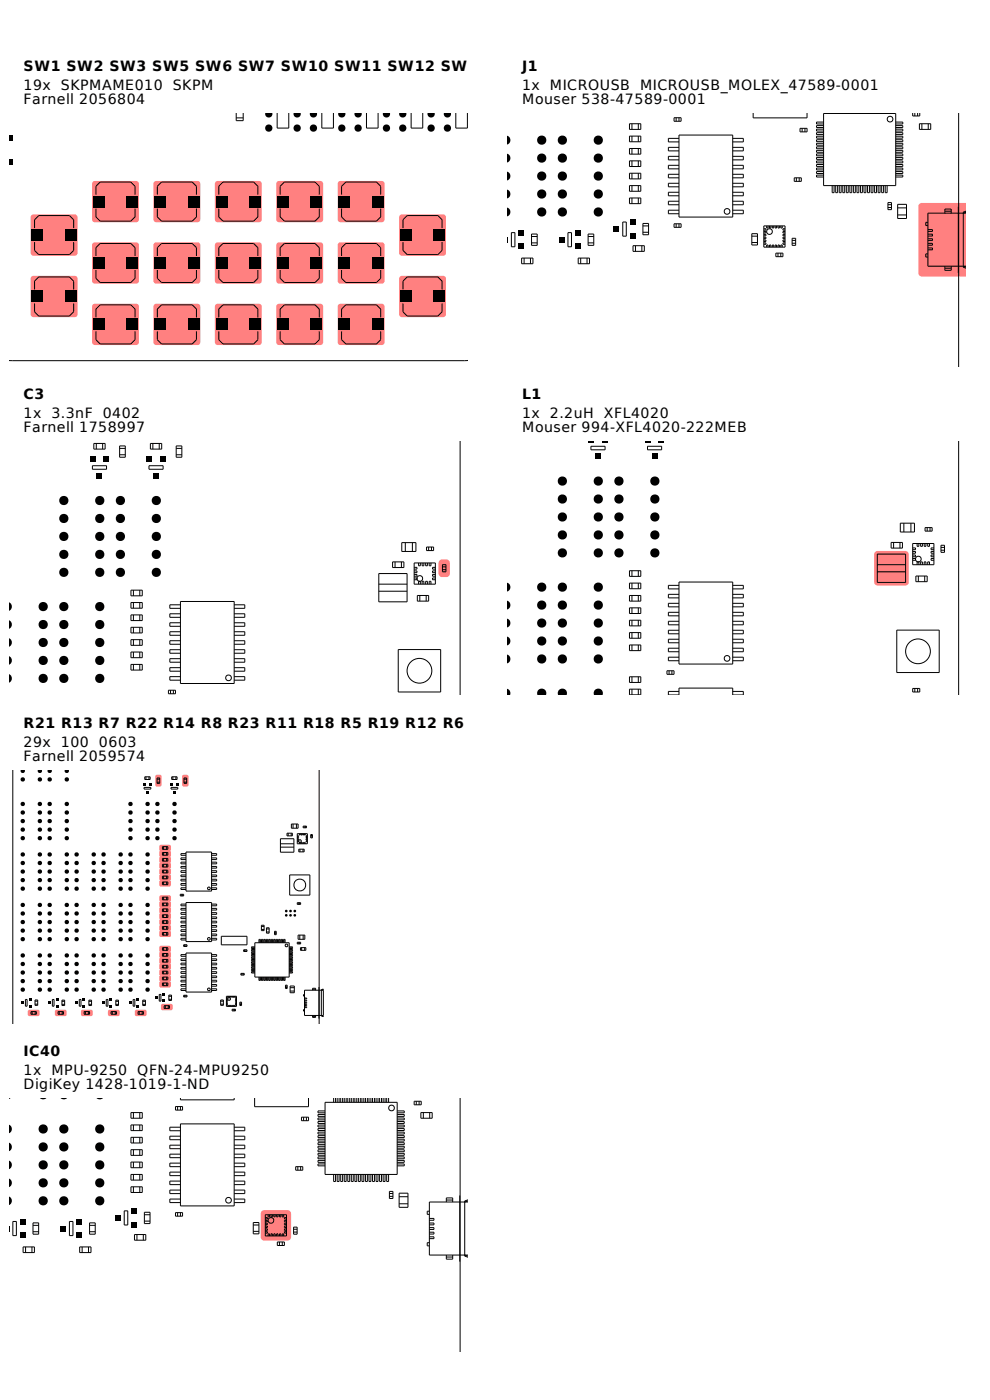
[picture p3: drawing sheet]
<svg xmlns="http://www.w3.org/2000/svg" width="210mm" height="297mm" viewBox="0 0 210 297" stroke-linecap="round" stroke-linejoin="round" font-family="sans-serif">
<defs><g id="words">
<g font-size="3">
<text x="5" y="15">SW1 SW2 SW3 SW5 SW6 SW7 SW10 SW11 SW12 SW14 SW15 SW16 S</text>
<text x="110.8" y="15">J1</text>
<text x="5" y="19">19x</text>
<text x="5" y="22">Farnell 2056804</text>
<text x="12.9" y="19">SKPMAME010</text>
<text x="36.7" y="19">SKPM</text>
<text x="110.8" y="19">1x</text>
<text x="110.8" y="22">Mouser 538-47589-0001</text>
<text x="116.7" y="19">MICROUSB</text>
<text x="135.8" y="19">MICROUSB_MOLEX_47589-0001</text>
<text x="5" y="84.7">C3</text>
<text x="5" y="88.7">1x</text>
<text x="10.9" y="88.7">3.3nF</text>
<text x="21.8" y="88.7">0402</text>
<text x="110.8" y="84.7">L1</text>
<text x="110.8" y="88.7">1x</text>
<text x="116.7" y="88.7">2.2uH</text>
<text x="128.1" y="88.7">XFL4020</text>
<text x="5" y="91.7">Farnell 1758997</text>
<text x="110.8" y="91.7">Mouser 994-XFL4020-222MEB</text>
<text x="5" y="154.4">R21 R13 R7 R22 R14 R8 R23 R11 R18 R5 R19 R12 R6 R20 R15 R9 R3 R</text>
<text x="5" y="158.4">29x</text>
<text x="5" y="161.4">Farnell 2059574</text>
<text x="12.9" y="158.4">100</text>
<text x="21" y="158.4">0603</text>
<text x="5" y="224.1">IC40</text>
<text x="5" y="228.1">1x</text>
<text x="5" y="231.1">DigiKey 1428-1019-1-ND</text>
<text x="10.9" y="228.1">MPU-9250</text>
<text x="29.1" y="228.1">QFN-24-MPU9250</text>
</g>
</g></defs>
<g fill="#ff8080">
<path d="M19.7 38.6l.4-.2h8.8a.59 .59 0 0 1 .6 .6v7.6a.59 .59 0 0 1-.6 .6h-8.8a.59 .59 0 0 1-.6-.6v-7.6z"/>
<path d="M19.7 51.6l.4-.2h8.8a.59 .59 0 0 1 .6 .6v7.6a.59 .59 0 0 1-.6 .6h-8.8a.59 .59 0 0 1-.6-.6v-7.6z"/>
<path d="M19.7 64.6l.4-.2h8.8a.59 .59 0 0 1 .6 .6v7.6a.59 .59 0 0 1-.6 .6h-8.8a.59 .59 0 0 1-.6-.6v-7.6z"/>
<path d="M6.7 45.7l.4-.2h8.8a.59 .59 0 0 1 .5 .6v7.6a.59 .59 0 0 1-.5 .6h-8.8a.59 .59 0 0 1-.6-.6v-7.6z"/>
<path d="M32.7 38.6l.4-.2h8.8a.59 .59 0 0 1 .6 .6v7.6a.59 .59 0 0 1-.6 .6h-8.8a.59 .59 0 0 1-.5-.6v-7.6z"/>
<path d="M32.7 51.6l.4-.2h8.8a.59 .59 0 0 1 .6 .6v7.6a.59 .59 0 0 1-.6 .6h-8.8a.59 .59 0 0 1-.5-.6v-7.6z"/>
<path d="M32.7 64.6l.4-.2h8.8a.59 .59 0 0 1 .6 .6v7.6a.59 .59 0 0 1-.6 .6h-8.8a.59 .59 0 0 1-.5-.6v-7.6z"/>
<path d="M6.7 58.7l.4-.2h8.8a.59 .59 0 0 1 .5 .6v7.6a.59 .59 0 0 1-.5 .6h-8.8a.59 .59 0 0 1-.6-.6v-7.6z"/>
<path d="M45.8 38.6l.4-.2h8.7a.59 .59 0 0 1 .6 .6v7.6a.59 .59 0 0 1-.6 .6h-8.7a.59 .59 0 0 1-.6-.6v-7.6z"/>
<path d="M45.8 51.6l.4-.2h8.7a.59 .59 0 0 1 .6 .6v7.6a.59 .59 0 0 1-.6 .6h-8.7a.59 .59 0 0 1-.6-.6v-7.6z"/>
<path d="M45.8 64.6l.4-.2h8.7a.59 .59 0 0 1 .6 .6v7.6a.59 .59 0 0 1-.6 .6h-8.7a.59 .59 0 0 1-.6-.6v-7.6z"/>
<path d="M84.8 45.7l.5-.2h8.7a.59 .59 0 0 1 .6 .6v7.6a.59 .59 0 0 1-.6 .6h-8.7a.59 .59 0 0 1-.6-.6v-7.6z"/>
<path d="M58.8 38.6l.4-.2h8.8a.59 .59 0 0 1 .6 .6v7.6a.59 .59 0 0 1-.6 .6h-8.8a.59 .59 0 0 1-.6-.6v-7.6z"/>
<path d="M58.8 51.6l.4-.2h8.8a.59 .59 0 0 1 .6 .6v7.6a.59 .59 0 0 1-.6 .6h-8.8a.59 .59 0 0 1-.6-.6v-7.6z"/>
<path d="M58.8 64.6l.4-.2h8.8a.59 .59 0 0 1 .6 .6v7.6a.59 .59 0 0 1-.6 .6h-8.8a.59 .59 0 0 1-.6-.6v-7.6z"/>
<path d="M84.8 58.7l.5-.2h8.7a.59 .59 0 0 1 .6 .6v7.6a.59 .59 0 0 1-.6 .6h-8.7a.59 .59 0 0 1-.6-.6v-7.6z"/>
<path d="M71.8 38.6l.4-.2h8.8a.59 .59 0 0 1 .6 .6v7.6a.59 .59 0 0 1-.6 .6h-8.8a.59 .59 0 0 1-.6-.6v-7.6z"/>
<path d="M71.8 51.6l.4-.2h8.8a.59 .59 0 0 1 .6 .6v7.6a.59 .59 0 0 1-.6 .6h-8.8a.59 .59 0 0 1-.6-.6v-7.6z"/>
<path d="M71.8 64.6l.4-.2h8.8a.59 .59 0 0 1 .6 .6v7.6a.59 .59 0 0 1-.6 .6h-8.8a.59 .59 0 0 1-.6-.6v-7.6z"/>
</g>
<g fill="#000">
<path d="M2 28.6h.7v1.2h-.7zM2 33.9h.7v1.1h-.7zM56.4 24h1.3a.71 .71 0 0 1-.7 .9 .71 .71 0 0 1-.6-.9zM62.4 24h1.3a.71 .71 0 0 1-.7 .9 .71 .71 0 0 1-.6-.9zM65.8 24h1.4a.71 .71 0 0 1-.7 .9 .71 .71 0 0 1-.7-.9zM71.9 24h1.3a.71 .71 0 0 1-.7 .9 .71 .71 0 0 1-.6-.9zM75.3 24h1.3a.71 .71 0 0 1-.6 .9 .71 .71 0 0 1-.7-.9zM81.3 24h1.3a.71 .71 0 0 1-.6 .9 .71 .71 0 0 1-.7-.9zM84.8 24h1.3a.71 .71 0 0 1-.7 .9 .71 .71 0 0 1-.6-.9zM90.8 24h1.3a.71 .71 0 0 1-.6 .9 .71 .71 0 0 1-.7-.9zM94.3 24h1.3a.71 .71 0 0 1-.7 .9 .71 .71 0 0 1-.6-.9zM6.7 48.7h2.4v2.4h-2.4z"/>
<path d="M13.8 48.7h2.4v2.4h-2.4zM19.8 41.6h2.3v2.4h-2.3zM19.8 54.6h2.3v2.4h-2.3zM26.9 41.6h2.3v2.4h-2.3zM26.9 54.6h2.3v2.4h-2.3zM32.8 41.6h2.4v2.4h-2.4zM32.8 54.6h2.4v2.4h-2.4zM39.9 41.6h2.4v2.4h-2.4zM39.9 54.6h2.4v2.4h-2.4zM45.8 41.6h2.4v2.4h-2.4zM45.8 54.6h2.4v2.4h-2.4zM52.9 41.6h2.4v2.4h-2.4z"/>
<path d="M52.9 54.6h2.4v2.4h-2.4zM58.8 41.6h2.4v2.4h-2.4zM58.8 54.6h2.4v2.4h-2.4zM66 41.6h2.3v2.4h-2.3zM66 54.6h2.3v2.4h-2.3zM71.9 41.6h2.3v2.4h-2.3zM71.9 54.6h2.3v2.4h-2.3zM79 41.6h2.3v2.4h-2.3zM79 54.6h2.3v2.4h-2.3zM84.9 48.7h2.4v2.4h-2.4zM92 48.7h2.4v2.4h-2.4zM6.7 61.7h2.4v2.4h-2.4z"/>
<path d="M13.8 61.7h2.4v2.4h-2.4zM19.8 67.6h2.3v2.4h-2.3zM26.9 67.6h2.3v2.4h-2.3zM32.8 67.6h2.4v2.4h-2.4zM39.9 67.6h2.4v2.4h-2.4zM45.8 67.6h2.4v2.4h-2.4zM52.9 67.6h2.4v2.4h-2.4zM58.8 67.6h2.4v2.4h-2.4zM66 67.6h2.3v2.4h-2.3zM71.9 67.6h2.3v2.4h-2.3zM79 67.6h2.3v2.4h-2.3zM84.9 61.7h2.4v2.4h-2.4z"/>
<path d="M92 61.7h2.4v2.4h-2.4z"/>
<circle cx="57" cy="27.2" r=".78"/>
<circle cx="63" cy="27.2" r=".78"/>
<circle cx="66.5" cy="27.2" r=".78"/>
<circle cx="72.5" cy="27.2" r=".78"/>
<circle cx="76" cy="27.2" r=".78"/>
<circle cx="82" cy="27.2" r=".78"/>
<circle cx="85.4" cy="27.2" r=".78"/>
<circle cx="91.5" cy="27.2" r=".78"/>
<circle cx="94.9" cy="27.2" r=".78"/>
</g>
<g fill="none" stroke="#000" stroke-width=".21">
<path d="M50.1 25h1.5M50.1 24v1.6h1.5v-1.6M58.8 24v3.2h2.5v-3.2M68.3 24v3.2h2.4v-3.2M77.7 24v3.2h2.5v-3.2M87.2 24v3.2h2.5v-3.2M96.7 24v3.2h2.5v-3.2M7.3 51.4v1.7l.9 .9h6.5l.9-.9v-1.7M7.3 48.4v-1.8l.9-.9h6.5l.9 .9v1.8M20.4 41.3v-1.8l.8-.9h6.6l.8 .9v1.8M20.4 44.3v1.7l.8 .9h6.6l.8-.9v-1.7M20.4 54.3v-1.8l.8-.8h6.6l.8 .8v1.8"/>
<path d="M20.4 57.3v1.8l.8 .8h6.6l.8-.8v-1.8M33.4 41.3v-1.8l.9-.9h6.5l.9 .9v1.8M33.4 44.3v1.7l.9 .9h6.5l.9-.9v-1.7M33.4 57.3v1.8l.9 .8h6.5l.9-.8v-1.8M33.4 54.3v-1.8l.9-.8h6.5l.9 .8v1.8M46.4 41.3v-1.8l.9-.9h6.5l.9 .9v1.8M46.4 44.3v1.7l.9 .9h6.5l.9-.9v-1.7M46.4 57.3v1.8l.9 .8h6.5l.9-.8v-1.8M46.4 54.3v-1.8l.9-.8h6.5l.9 .8v1.8M59.4 41.3v-1.8l.9-.9h6.5l.9 .9v1.8M59.4 44.3v1.7l.9 .9h6.5l.9-.9v-1.7M59.4 57.3v1.8l.9 .8h6.5l.9-.8v-1.8"/>
<path d="M59.4 54.3v-1.8l.9-.8h6.5l.9 .8v1.8M72.5 41.3v-1.8l.9-.9h6.5l.9 .9v1.8M72.5 44.3v1.7l.9 .9h6.5l.9-.9v-1.7M72.5 57.3v1.8l.9 .8h6.5l.9-.8v-1.8M72.5 54.3v-1.8l.9-.8h6.5l.9 .8v1.8M85.5 51.4v1.7l.9 .9h6.5l.9-.9v-1.7M85.5 48.4v-1.8l.9-.9h6.5l.9 .9v1.8M7.3 61.4v-1.8l.9-.8h6.5l.9 .8v1.8M7.3 64.4v1.8l.9 .9h6.5l.9-.9v-1.8M20.4 67.3v-1.7l.8-.9h6.6l.8 .9v1.7M20.4 70.3v1.8l.8 .9h6.6l.8-.9v-1.8M33.4 67.3v-1.7l.9-.9h6.5l.9 .9v1.7"/>
<path d="M33.4 70.3v1.8l.9 .9h6.5l.9-.9v-1.8M46.4 67.3v-1.7l.9-.9h6.5l.9 .9v1.7M46.4 70.3v1.8l.9 .9h6.5l.9-.9v-1.8M59.4 67.3v-1.7l.9-.9h6.5l.9 .9v1.7M59.4 70.3v1.8l.9 .9h6.5l.9-.9v-1.8M72.5 67.3v-1.7l.9-.9h6.5l.9 .9v1.7M72.5 70.3v1.8l.9 .9h6.5l.9-.9v-1.8M85.5 61.4v-1.8l.9-.8h6.5l.9 .8v1.8M85.5 64.4v1.8l.9 .9h6.5l.9-.9v-1.8M99.2 76.5h-97.2"/>
</g>
<path d="M93.3 118.9a1.59 1.59 0 0 1 2.1 .2v2.6a.75 .75 0 0 1-.7 .7h-.9a.75 .75 0 0 1-.8-.7v-2.3z" fill="#ff8080"/>
<g fill="#000">
<path d="M19.1 96.9h1.1v1.1h-1.1zM22 96.9h1.1v1.1h-1.1zM31.1 96.9h1.1v1.1h-1.1zM34 96.9h1.1v1.1h-1.1zM20.5 100.3h1.2v1.2h-1.2zM32.5 100.3h1.2v1.2h-1.2zM2 135.4a1.09 1.09 0 0 1 0 1.9zM2 131.6a1.09 1.09 0 0 1 0 1.9zM2 127.7a1.09 1.09 0 0 1 0 2zM2 143a1.09 1.09 0 0 1 0 1.9zM2 139.2a1.09 1.09 0 0 1 0 1.9z"/>
<circle cx="13.5" cy="110" r=".98"/>
<circle cx="13.5" cy="106.2" r=".98"/>
<circle cx="13.5" cy="117.6" r=".98"/>
<circle cx="13.5" cy="113.8" r=".98"/>
<circle cx="21.2" cy="110" r=".98"/>
<circle cx="21.2" cy="106.2" r=".98"/>
<circle cx="21.2" cy="117.6" r=".98"/>
<circle cx="21.2" cy="113.8" r=".98"/>
<circle cx="25.5" cy="110" r=".98"/>
<circle cx="25.5" cy="106.2" r=".98"/>
<circle cx="25.5" cy="117.6" r=".98"/>
<circle cx="25.5" cy="113.8" r=".98"/>
<circle cx="33.2" cy="110" r=".98"/>
<circle cx="33.2" cy="106.2" r=".98"/>
<circle cx="33.2" cy="117.6" r=".98"/>
<circle cx="33.2" cy="113.8" r=".98"/>
<circle cx="9.2" cy="136.3" r=".98"/>
<circle cx="9.2" cy="132.5" r=".98"/>
<circle cx="9.2" cy="128.7" r=".98"/>
<circle cx="13.5" cy="136.3" r=".98"/>
<circle cx="13.5" cy="132.5" r=".98"/>
<circle cx="13.5" cy="128.7" r=".98"/>
<circle cx="13.5" cy="121.4" r=".98"/>
<circle cx="21.2" cy="136.3" r=".98"/>
<circle cx="21.2" cy="132.5" r=".98"/>
<circle cx="21.2" cy="121.4" r=".98"/>
<circle cx="21.2" cy="128.7" r=".98"/>
<circle cx="25.5" cy="121.4" r=".98"/>
<circle cx="33.2" cy="121.4" r=".98"/>
<circle cx="9.2" cy="140.1" r=".98"/>
<circle cx="9.2" cy="143.9" r=".98"/>
<circle cx="13.5" cy="140.1" r=".98"/>
<circle cx="13.5" cy="143.9" r=".98"/>
<circle cx="21.2" cy="140.1" r=".98"/>
<circle cx="21.2" cy="143.9" r=".98"/>
</g>
<g fill="none" stroke="#000" stroke-width=".21">
<path d="M19.6 98.8h3v.8h-3zM19.9 94.1h2.4v1.2h-2.4zM20.4 94.1v1.2M21.8 94.1v1.2M25.4 94.6h1.2v2.4h-1.2zM25.4 96.5h1.2M25.4 95.1h1.2M31.6 98.8h3v.8h-3zM31.9 94.1h2.4v1.2h-2.4zM32.4 94.1v1.2M33.8 94.1v1.2M37.4 94.6h1.2v2.4h-1.2z"/>
<path d="M37.4 96.5h1.2M37.4 95.1h1.2M97.6 93.7v53.8M83.3 119.2h2.4v1.2h-2.4zM83.8 119.2v1.2M85.2 119.2v1.2M85.2 115.1h3v1.9h-3zM86 115.1v1.9M87.5 115.1v1.9M87.9 119.4h4.5v4.5h-4.5zM88.8 119.4v.6h.4v-.6M89.5 119.4v.6h.4v-.6"/>
<path d="M90.3 119.4v.6h.4v-.6M90.5 116.1h1.5v.7h-1.5zM90.9 116.1v.7M91 119.4v.6h.4v-.6M91.5 116.1v.7M93.9 119.8h.7v1.5h-.7zM27.8 130.5h2.4v1.2h-2.4zM27.8 125.2h2.4v1.2h-2.4zM27.8 127.8h2.4v1.2h-2.4zM27.8 133.1h2.4v1.2h-2.4zM27.8 135.7h2.4v1.2h-2.4zM27.8 138.3h2.4v1.2h-2.4z"/>
<path d="M28.3 125.2v1.2M28.3 127.8v1.2M28.3 130.5v1.2M28.3 133.1v1.2M28.3 135.7v1.2M28.3 138.3v1.2M29.7 125.2v1.2M29.7 127.8v1.2M29.7 130.5v1.2M29.7 133.1v1.2M29.7 135.7v1.2M29.7 138.3v1.2"/>
<path d="M38.3 128.3h-2.3v.8h2.3M38.3 130.2h-2.3v.8h2.3M38.3 132.1h-2.3v.8h2.3M38.3 134h-2.3v.8h2.3M38.3 135.9h-2.3v.8h2.3M38.3 137.8h-2.3v.8h2.3M38.3 139.8h-2.3v.7h2.3M38.3 127.6h11.4v17.4h-11.4zM49.7 139.8h2.2v.7h-2.2M49.7 137.8h2.2v.8h-2.2M49.7 135.9h2.2v.8h-2.2M49.7 134h2.2v.8h-2.2"/>
<path d="M49.7 132.1h2.2v.8h-2.2M49.7 130.2h2.2v.8h-2.2M49.7 128.3h2.2v.8h-2.2M80.4 123.9h6M80.4 125.4h6M80.4 121.7h6v6h-6zM84.5 137.8h9v9h-9zM87.9 120.4h.6v.4h-.6M87.9 121.1h.6v.4h-.6M87.9 121.9h.6v.4h-.6M87.9 122.6h.6v.4h-.6M88.5 126.3h2.4v1.2h-2.4z"/>
<path d="M88.8 123.9v-.6h.4v.6M89.1 126.3v1.2M89.5 123.9v-.6h.4v.6M90.3 123.9v-.6h.4v.6M90.4 126.3v1.2M91 123.9v-.6h.4v.6M92.4 120.4h-.6v.4h.6M92.4 121.1h-.6v.4h.6M92.4 121.9h-.6v.4h.6M92.4 122.6h-.6v.4h.6M93.9 120.3h.7M93.9 120.9h.7"/>
<path d="M27.8 141h2.4v1.2h-2.4zM28.3 141v1.2M29.7 141v1.2M35.7 146.4h1.5v.8h-1.5zM36.2 146.4v.8M36.8 146.4v.8M38.3 143.6h-2.3v.7h2.3M38.3 141.7h-2.3v.7h2.3M49.7 143.6h2.2v.7h-2.2M49.7 141.7h2.2v.7h-2.2"/>
<circle cx="89.1" cy="122.7" r=".6"/>
<circle cx="48.5" cy="143.8" r=".6"/>
<circle cx="89" cy="142.3" r="2.63"/>
</g>
<g fill="#ff8080">
<path d="M6.1 214.3h2.1l.2 .3-.1 .8-.3 .2-1.9-.1-.2-.3v-.6z"/>
<path d="M38.7 164.6l.3-.2h.6l.3 .2 .1 1.9-.2 .3-.8 .1-.3-.2z"/>
<path d="M33 164.6l.3-.2h.6l.3 .2 .1 1.9-.2 .3-.8 .1-.3-.2z"/>
<path d="M34.3 213h2.2l.1 .3v.9l-.3 .1h-2l-.2-.3v-.7z"/>
<path d="M34 181.8h2.1l.2 .3-.1 .8-.3 .2-1.9-.1-.2-.3v-.6z"/>
<path d="M34 185.5h2.1l.2 .3-.1 .9-.3 .1h-1.9l-.2-.3v-.7z"/>
<path d="M34 192.5h2.1l.2 .3-.1 .8-.3 .2h-1.9l-.2-.3v-.7z"/>
<path d="M34 196.2h2.1l.2 .4-.1 .8-.3 .2-1.9-.1-.2-.3v-.6z"/>
<path d="M34 203.2h2.1l.2 .3-.1 .8-.3 .2h-1.9l-.2-.3v-.7z"/>
<path d="M34 207h2.1l.2 .3-.1 .8-.3 .2-1.9-.1-.2-.3v-.6z"/>
<path d="M34 180.5h2.1l.2 .3-.1 .9-.3 .1h-1.9l-.2-.3v-.7z"/>
<path d="M34 184.3h2.1l.2 .3-.1 .8-.3 .2-1.9-.1-.2-.3v-.6z"/>
<path d="M34 191.3h2.1l.2 .3-.1 .8-.3 .2-1.9-.1-.2-.3v-.6z"/>
<path d="M34 195h2.1l.2 .3-.1 .8-.3 .2h-1.9l-.2-.3v-.7z"/>
<path d="M33.8 202.1l.3-.2 2 .1 .2 .3-.1 .8-.3 .2-1.9-.1-.2-.3z"/>
<path d="M34 205.7h2.1l.2 .3-.1 .8-.3 .2h-1.9l-.2-.3v-.7z"/>
<path d="M34 179.3h2.1l.2 .3-.1 .8-.3 .2-1.9-.1-.2-.3v-.6z"/>
<path d="M34 183h2.1l.2 .3-.1 .9-.3 .1h-1.9l-.2-.3v-.7z"/>
<path d="M34 186.8h2.1l.2 .3-.1 .8-.3 .2-1.9-.1-.2-.3v-.6z"/>
<path d="M34 190h2.1l.2 .3-.1 .8-.3 .2h-1.9l-.2-.3v-.7z"/>
<path d="M34 193.8h2.1l.2 .3-.1 .8-.3 .2-1.9-.1-.2-.3v-.6z"/>
<path d="M34 197.5h2.1l.2 .3-.1 .8-.3 .2h-1.9l-.2-.3v-.7z"/>
<path d="M34 200.7h2.1l.2 .3-.1 .8-.3 .2h-1.9l-.2-.3v-.7z"/>
<path d="M34 204.5h2.1l.2 .3-.1 .8-.3 .2-1.9-.1-.2-.3v-.6z"/>
<path d="M34 208.2h2.1l.2 .3-.1 .8-.3 .2h-1.9l-.2-.3v-.7z"/>
<path d="M28.8 214.3h2.1l.2 .3v.8l-.4 .2-1.9-.1-.2-.3v-.6z"/>
<path d="M23.1 214.3h2.1l.2 .3-.1 .8-.3 .2-1.9-.1-.2-.3v-.6z"/>
<path d="M17.2 214.4l.3-.2 2 .1 .2 .3-.1 .8-.3 .2-1.9-.1-.2-.3z"/>
<path d="M11.8 214.3h2.2l.1 .3v.8l-.3 .2-2-.1-.2-.3v-.6z"/>
</g>
<g fill="#000">
<path d="M4.5 163.4h.7v.5l-.5 .1-.2-.1zM8.1 163.4h.7v.5l-.5 .1-.2-.1zM10.2 163.4h.7v.5l-.5 .1-.2-.1zM13.8 163.4h.7v.5l-.5 .1-.2-.1zM30.3 166.2h.6v.5h-.6zM31 167.8h.6v.5h-.6zM31.7 166.2h.5v.5h-.5zM36 166.2h.6v.5h-.6zM36.7 167.8h.6v.5h-.6zM37.4 166.2h.5v.5h-.5zM60.5 193.1h.4v.4h-.4zM60.5 194h.4v.4h-.4z"/>
<path d="M61.4 193.1h.4v.4h-.4zM61.4 194h.4v.4h-.4zM62.3 193.1h.4v.4h-.4zM62.3 194h.4v.4h-.4zM4.5 212.5h.5v.5h-.5zM6.1 211.8h.6v.6h-.6zM6.1 213.2h.6v.5h-.6zM10.2 212.5h.5v.5h-.5zM11.8 211.8h.6v.6h-.6zM11.8 213.2h.6v.5h-.6zM15.9 212.5h.6v.5h-.6zM17.5 213.2h.6v.5h-.6z"/>
<path d="M17.5 211.8h.6v.6h-.6zM21.6 212.5h.6v.5h-.6zM23.3 213.2h.5v.5h-.5zM23.3 211.8h.5v.6h-.5zM27.3 212.5h.6v.5h-.6zM29 213.2h.5v.5h-.5zM29 211.8h.5v.6h-.5zM32.9 211.4h.5v.6h-.5zM34.5 210.7h.5v.6h-.5zM34.5 212.1h.5v.5h-.5z"/>
<circle cx="4.8" cy="170.6" r=".47"/>
<circle cx="4.8" cy="174.2" r=".47"/>
<circle cx="4.8" cy="177.8" r=".47"/>
<circle cx="4.8" cy="165.4" r=".47"/>
<circle cx="4.8" cy="176" r=".47"/>
<circle cx="4.8" cy="172.4" r=".47"/>
<circle cx="8.5" cy="170.6" r=".47"/>
<circle cx="8.5" cy="174.2" r=".47"/>
<circle cx="8.5" cy="177.8" r=".47"/>
<circle cx="8.5" cy="165.4" r=".47"/>
<circle cx="8.5" cy="176" r=".47"/>
<circle cx="8.5" cy="172.4" r=".47"/>
<circle cx="10.5" cy="170.6" r=".47"/>
<circle cx="10.5" cy="174.2" r=".47"/>
<circle cx="10.5" cy="177.8" r=".47"/>
<circle cx="10.5" cy="165.4" r=".47"/>
<circle cx="10.5" cy="176" r=".47"/>
<circle cx="10.5" cy="172.4" r=".47"/>
<circle cx="14.2" cy="170.6" r=".47"/>
<circle cx="14.2" cy="174.2" r=".47"/>
<circle cx="14.2" cy="176" r=".47"/>
<circle cx="14.2" cy="177.8" r=".47"/>
<circle cx="14.2" cy="165.4" r=".47"/>
<circle cx="14.2" cy="172.4" r=".47"/>
<circle cx="27.7" cy="170.6" r=".47"/>
<circle cx="27.7" cy="174.2" r=".47"/>
<circle cx="27.7" cy="177.8" r=".47"/>
<circle cx="27.7" cy="176" r=".47"/>
<circle cx="27.7" cy="172.4" r=".47"/>
<circle cx="31.3" cy="170.6" r=".47"/>
<circle cx="31.3" cy="174.2" r=".47"/>
<circle cx="31.3" cy="176" r=".47"/>
<circle cx="31.3" cy="177.8" r=".47"/>
<circle cx="31.3" cy="172.4" r=".47"/>
<circle cx="33.4" cy="170.6" r=".47"/>
<circle cx="33.4" cy="174.2" r=".47"/>
<circle cx="33.4" cy="176" r=".47"/>
<circle cx="33.4" cy="177.8" r=".47"/>
<circle cx="33.4" cy="172.4" r=".47"/>
<circle cx="37" cy="170.6" r=".47"/>
<circle cx="37" cy="174.2" r=".47"/>
<circle cx="37" cy="177.8" r=".47"/>
<circle cx="37" cy="176" r=".47"/>
<circle cx="37" cy="172.4" r=".47"/>
<circle cx="4.8" cy="197.4" r=".47"/>
<circle cx="4.8" cy="181.3" r=".47"/>
<circle cx="4.8" cy="192" r=".47"/>
<circle cx="4.8" cy="195.6" r=".47"/>
<circle cx="4.8" cy="184.9" r=".47"/>
<circle cx="4.8" cy="186.7" r=".47"/>
<circle cx="4.8" cy="193.8" r=".47"/>
<circle cx="4.8" cy="183.1" r=".47"/>
<circle cx="4.8" cy="199.3" r=".47"/>
<circle cx="4.8" cy="188.5" r=".47"/>
<circle cx="8.5" cy="197.4" r=".47"/>
<circle cx="8.5" cy="181.3" r=".47"/>
<circle cx="8.5" cy="192" r=".47"/>
<circle cx="8.5" cy="184.9" r=".47"/>
<circle cx="8.5" cy="195.6" r=".47"/>
<circle cx="8.5" cy="186.7" r=".47"/>
<circle cx="8.5" cy="193.8" r=".47"/>
<circle cx="8.5" cy="183.1" r=".47"/>
<circle cx="8.5" cy="188.5" r=".47"/>
<circle cx="8.5" cy="199.3" r=".47"/>
<circle cx="10.5" cy="197.4" r=".47"/>
<circle cx="10.5" cy="181.3" r=".47"/>
<circle cx="10.5" cy="184.9" r=".47"/>
<circle cx="10.5" cy="195.6" r=".47"/>
<circle cx="10.5" cy="192" r=".47"/>
<circle cx="10.5" cy="186.7" r=".47"/>
<circle cx="10.5" cy="193.8" r=".47"/>
<circle cx="10.5" cy="183.1" r=".47"/>
<circle cx="10.5" cy="188.5" r=".47"/>
<circle cx="10.5" cy="199.3" r=".47"/>
<circle cx="14.2" cy="197.4" r=".47"/>
<circle cx="14.2" cy="181.3" r=".47"/>
<circle cx="14.2" cy="192" r=".47"/>
<circle cx="14.2" cy="195.6" r=".47"/>
<circle cx="14.2" cy="184.9" r=".47"/>
<circle cx="14.2" cy="186.7" r=".47"/>
<circle cx="14.2" cy="193.8" r=".47"/>
<circle cx="14.2" cy="183.1" r=".47"/>
<circle cx="14.2" cy="188.5" r=".47"/>
<circle cx="14.2" cy="199.3" r=".47"/>
<circle cx="16.3" cy="197.4" r=".47"/>
<circle cx="16.3" cy="181.3" r=".47"/>
<circle cx="16.3" cy="192" r=".47"/>
<circle cx="16.3" cy="184.9" r=".47"/>
<circle cx="16.3" cy="195.6" r=".47"/>
<circle cx="16.3" cy="186.7" r=".47"/>
<circle cx="16.3" cy="193.8" r=".47"/>
<circle cx="16.3" cy="183.1" r=".47"/>
<circle cx="16.3" cy="188.5" r=".47"/>
<circle cx="16.3" cy="199.3" r=".47"/>
<circle cx="19.9" cy="197.4" r=".47"/>
<circle cx="19.9" cy="181.3" r=".47"/>
<circle cx="19.9" cy="184.9" r=".47"/>
<circle cx="19.9" cy="192" r=".47"/>
<circle cx="19.9" cy="195.6" r=".47"/>
<circle cx="19.9" cy="186.7" r=".47"/>
<circle cx="19.9" cy="193.8" r=".47"/>
<circle cx="19.9" cy="183.1" r=".47"/>
<circle cx="19.9" cy="188.5" r=".47"/>
<circle cx="19.9" cy="199.3" r=".47"/>
<circle cx="22" cy="197.4" r=".47"/>
<circle cx="22" cy="181.3" r=".47"/>
<circle cx="22" cy="192" r=".47"/>
<circle cx="22" cy="184.9" r=".47"/>
<circle cx="22" cy="195.6" r=".47"/>
<circle cx="22" cy="186.7" r=".47"/>
<circle cx="22" cy="193.8" r=".47"/>
<circle cx="22" cy="183.1" r=".47"/>
<circle cx="22" cy="188.5" r=".47"/>
<circle cx="22" cy="199.3" r=".47"/>
<circle cx="25.6" cy="197.4" r=".47"/>
<circle cx="25.6" cy="181.3" r=".47"/>
<circle cx="25.6" cy="192" r=".47"/>
<circle cx="25.6" cy="184.9" r=".47"/>
<circle cx="25.6" cy="195.6" r=".47"/>
<circle cx="25.6" cy="186.7" r=".47"/>
<circle cx="25.6" cy="193.8" r=".47"/>
<circle cx="25.6" cy="183.1" r=".47"/>
<circle cx="25.6" cy="188.5" r=".47"/>
<circle cx="25.6" cy="199.3" r=".47"/>
<circle cx="27.7" cy="197.4" r=".47"/>
<circle cx="27.7" cy="181.3" r=".47"/>
<circle cx="27.7" cy="192" r=".47"/>
<circle cx="27.7" cy="184.9" r=".47"/>
<circle cx="27.7" cy="195.6" r=".47"/>
<circle cx="27.7" cy="186.7" r=".47"/>
<circle cx="27.7" cy="193.8" r=".47"/>
<circle cx="27.7" cy="183.1" r=".47"/>
<circle cx="27.7" cy="199.3" r=".47"/>
<circle cx="27.7" cy="188.5" r=".47"/>
<circle cx="31.3" cy="197.4" r=".47"/>
<circle cx="31.3" cy="184.9" r=".47"/>
<circle cx="31.3" cy="181.3" r=".47"/>
<circle cx="31.3" cy="192" r=".47"/>
<circle cx="31.3" cy="195.6" r=".47"/>
<circle cx="31.3" cy="186.7" r=".47"/>
<circle cx="31.3" cy="193.8" r=".47"/>
<circle cx="31.3" cy="183.1" r=".47"/>
<circle cx="31.3" cy="188.5" r=".47"/>
<circle cx="31.3" cy="199.3" r=".47"/>
<circle cx="4.8" cy="202.7" r=".47"/>
<circle cx="4.8" cy="206.3" r=".47"/>
<circle cx="4.8" cy="208.2" r=".47"/>
<circle cx="4.8" cy="204.5" r=".47"/>
<circle cx="4.8" cy="210" r=".47"/>
<circle cx="8.5" cy="206.3" r=".47"/>
<circle cx="8.5" cy="202.7" r=".47"/>
<circle cx="8.5" cy="208.2" r=".47"/>
<circle cx="8.5" cy="204.5" r=".47"/>
<circle cx="8.5" cy="210" r=".47"/>
<circle cx="10.5" cy="202.7" r=".47"/>
<circle cx="10.5" cy="206.3" r=".47"/>
<circle cx="10.5" cy="208.2" r=".47"/>
<circle cx="10.5" cy="204.5" r=".47"/>
<circle cx="10.5" cy="210" r=".47"/>
<circle cx="14.2" cy="206.3" r=".47"/>
<circle cx="14.2" cy="202.7" r=".47"/>
<circle cx="14.2" cy="208.2" r=".47"/>
<circle cx="14.2" cy="204.5" r=".47"/>
<circle cx="14.2" cy="210" r=".47"/>
<circle cx="16.3" cy="202.7" r=".47"/>
<circle cx="16.3" cy="206.3" r=".47"/>
<circle cx="16.3" cy="208.2" r=".47"/>
<circle cx="16.3" cy="204.5" r=".47"/>
<circle cx="16.3" cy="210" r=".47"/>
<circle cx="19.9" cy="206.3" r=".47"/>
<circle cx="19.9" cy="208.2" r=".47"/>
<circle cx="19.9" cy="202.7" r=".47"/>
<circle cx="19.9" cy="204.5" r=".47"/>
<circle cx="19.9" cy="210" r=".47"/>
<circle cx="22" cy="202.7" r=".47"/>
<circle cx="22" cy="206.3" r=".47"/>
<circle cx="22" cy="208.2" r=".47"/>
<circle cx="22" cy="204.5" r=".47"/>
<circle cx="22" cy="210" r=".47"/>
<circle cx="25.6" cy="206.3" r=".47"/>
<circle cx="25.6" cy="202.7" r=".47"/>
<circle cx="25.6" cy="208.2" r=".47"/>
<circle cx="25.6" cy="204.5" r=".47"/>
<circle cx="25.6" cy="210" r=".47"/>
<circle cx="27.7" cy="206.3" r=".47"/>
<circle cx="27.7" cy="202.7" r=".47"/>
<circle cx="27.7" cy="208.2" r=".47"/>
<circle cx="27.7" cy="204.5" r=".47"/>
<circle cx="27.7" cy="210" r=".47"/>
<circle cx="31.3" cy="206.3" r=".47"/>
<circle cx="31.3" cy="202.7" r=".47"/>
<circle cx="31.3" cy="208.2" r=".47"/>
<circle cx="31.3" cy="204.5" r=".47"/>
<circle cx="31.3" cy="210" r=".47"/>
</g>
<g fill="none" stroke="#000" stroke-width=".21">
<path d="M2.7 163.4v53.8M30.6 167.1h1.4v.3h-1.4zM30.7 164.8h1.2v.6h-1.2zM31 164.8v.6M31.6 164.8v.6M33.3 165.1h.6v1.1h-.6zM33.3 166h.6M33.3 165.3h.6M34.5 179.6h1.1v.6h-1.1zM34.7 179.6v.6M35.4 179.6v.6M36.3 167.1h1.4v.3h-1.4z"/>
<path d="M36.4 164.8h1.2v.6h-1.2zM36.7 164.8v.6M37.3 164.8v.6M39 165.1h.6v1.1h-.6zM39 166h.6M39 165.3h.6M59.5 179h2.8M59.5 179.7h2.8M59.5 178h2.8v2.8h-2.8zM60.9 176.8h1.1v.5h-1.1zM61.1 176.8v.5M61.8 176.8v.5"/>
<path d="M61.8 174.8h1.4v.9h-1.4zM62.2 174.8v.9M62.9 174.8v.9M63.1 176.9h2.1v2.1h-2.1zM63.1 177.3h.2v.2h-.2M63.1 177.7h.2v.2h-.2M63.1 178h.2v.2h-.2M63.1 178.4h.2v.2h-.2M63.4 178.3h.4v.4h-.4zM63.5 176.9v.3h.2v-.3M63.5 179v-.3h.2v.3M63.9 176.9v.3h.1v-.3"/>
<path d="M63.9 179v-.3h.1v.3M64.2 176.9v.3h.2v-.3M64.2 179v-.3h.2v.3M64.3 175.3h.7v.3h-.7zM64.5 175.3v.3M64.6 176.9v.3h.2v-.3M64.6 179v-.3h.2v.3M64.8 175.3v.3M65.2 177.3h-.3v.2h.3M65.2 177.7h-.3v.2h.3M65.2 178h-.3v.2h.3M65.2 178.4h-.3v.2h.3"/>
<path d="M65.9 177.3h.4M65.9 177.6h.4M65.9 177.1h.4v.7h-.4zM67.7 163.4v53.8M34.5 197.8h1.1v.6h-1.1zM34.5 196.6h1.1v.6h-1.1zM34.5 182.1h1.1v.6h-1.1zM34.5 180.9h1.1v.6h-1.1zM34.5 183.4h1.1v.6h-1.1zM34.5 184.6h1.1v.6h-1.1zM34.5 185.9h1.1v.6h-1.1zM34.5 187.1h1.1v.6h-1.1z"/>
<path d="M34.5 190.3h1.1v.6h-1.1zM34.5 191.6h1.1v.6h-1.1zM34.5 192.8h1.1v.6h-1.1zM34.5 194.1h1.1v.6h-1.1zM34.5 195.3h1.1v.6h-1.1zM34.7 180.9v.6M34.7 182.1v.6M34.7 183.4v.6M34.7 184.6v.6M34.7 185.9v.6M34.7 187.1v.6M34.7 190.3v.6"/>
<path d="M34.7 191.6v.6M34.7 192.8v.6M34.7 194.1v.6M34.7 195.3v.6M34.7 196.6v.6M34.7 197.8v.6M35.4 180.9v.6M35.4 182.1v.6M35.4 183.4v.6M35.4 184.6v.6M35.4 185.9v.6M35.4 187.1v.6"/>
<path d="M35.4 190.3v.6M35.4 191.6v.6M35.4 192.8v.6M35.4 194.1v.6M35.4 195.3v.6M35.4 196.6v.6M35.4 197.8v.6M38.2 189.7h.8v.4h-.8zM38.5 189.7v.4M38.7 189.7v.4M39.5 197.3h-1.1v.3h1.1M39.5 180.8h5.4v8.3h-5.4z"/>
<path d="M39.5 191.5h5.4v8.3h-5.4zM39.5 188.4h-1.1v.3h1.1M39.5 181.1h-1.1v.4h1.1M39.5 182h-1.1v.4h1.1M39.5 182.9h-1.1v.4h1.1M39.5 183.8h-1.1v.4h1.1M39.5 184.7h-1.1v.4h1.1M39.5 185.6h-1.1v.4h1.1M39.5 186.6h-1.1v.3h1.1M39.5 187.5h-1.1v.3h1.1M39.5 191.8h-1.1v.4h1.1M39.5 192.7h-1.1v.4h1.1"/>
<path d="M39.5 193.6h-1.1v.4h1.1M39.5 194.5h-1.1v.4h1.1M39.5 195.5h-1.1v.3h1.1M39.5 196.4h-1.1v.3h1.1M39.5 198.2h-1.1v.3h1.1M39.5 199.1h-1.1v.3h1.1M44.1 188.3h.4v.4h-.4zM44.1 199h.4v.4h-.4zM44.9 197.3h1.1v.3h-1.1M44.9 188.4h1.1v.3h-1.1M44.9 187.5h1.1v.3h-1.1M44.9 186.6h1.1v.3h-1.1"/>
<path d="M44.9 185.6h1.1v.4h-1.1M44.9 184.7h1.1v.4h-1.1M44.9 183.8h1.1v.4h-1.1M44.9 182.9h1.1v.4h-1.1M44.9 182h1.1v.4h-1.1M44.9 181.1h1.1v.4h-1.1M44.9 191.8h1.1v.4h-1.1M44.9 192.7h1.1v.4h-1.1M44.9 193.6h1.1v.4h-1.1M44.9 194.5h1.1v.4h-1.1M44.9 195.5h1.1v.3h-1.1M44.9 196.4h1.1v.3h-1.1"/>
<path d="M44.9 198.2h1.1v.3h-1.1M44.9 199.1h1.1v.3h-1.1M47 198.7h5.4v1.8h-5.4zM55.5 196.3h.5v1.2h-.5zM55.5 197.2h.5M55.5 196.6h.5M56.5 197.1h.6M56.5 197.7h.6M56.5 196.8h.6v1.2h-.6zM58.2 197.6h.4v.7h-.4zM58.2 198.1h.4M58.2 197.8h.4"/>
<path d="M61.5 185.6h4.2v4.3h-4.2zM63.1 191.5h.7v.4h-.7zM63.1 199.9h.7v.4h-.7zM63.2 198.4h1.5v.9h-1.5zM63.3 191.5v.4M63.3 199.9v.4M63.4 180.2h1.1v.5h-1.1zM63.6 191.5v.4M63.6 199.9v.4M63.6 198.4v.9M63.6 180.2v.5M64.3 180.2v.5"/>
<path d="M64.3 198.4v.9M5.4 212.1h.3v1.4h-.3zM6.6 214.6h1.1v.6h-1.1zM6.8 214.6v.6M7.4 212.2h.6v1.1h-.6zM7.4 212.4h.6M7.4 213.1h.6M7.5 214.6v.6M11.1 212.1h.4v1.4h-.4zM12.3 214.6h1.2v.6h-1.2zM12.6 214.6v.6M13.1 212.2h.6v1.1h-.6z"/>
<path d="M13.1 212.4h.6M13.1 213.1h.6M13.2 214.6v.6M16.8 212.1h.4v1.4h-.4zM17.9 214.6h1.1v.6h-1.1zM18.1 214.6v.6M18.7 214.6v.6M18.9 212.2h.5v1.1h-.5zM18.9 212.4h.5M18.9 213.1h.5M22.5 212.1h.4v1.4h-.4zM23.6 214.6h1.1v.6h-1.1z"/>
<path d="M23.8 214.6v.6M24.5 214.6v.6M24.6 212.2h.5v1.1h-.5zM24.6 212.4h.5M24.6 213.1h.5M28.2 212.1h.4v1.4h-.4zM29.3 214.6h1.1v.6h-1.1zM29.5 214.6v.6M30.2 214.6v.6M30.3 212.2h.6v1.1h-.6zM30.3 212.4h.6M30.3 213.1h.6"/>
<path d="M33.8 211h.3v1.4h-.3zM34.5 207.3h1.1v.6h-1.1zM34.5 204.8h1.1v.6h-1.1zM34.5 202.3h1.1v.6h-1.1zM34.5 201.1h1.1v.5h-1.1zM34.5 203.6h1.1v.5h-1.1zM34.5 206.1h1.1v.5h-1.1zM34.5 208.6h1.1v.5h-1.1zM34.7 201.1v.5M34.7 202.3v.6M34.7 203.6v.5M34.7 204.8v.6"/>
<path d="M34.7 206.1v.5M34.7 207.3v.6M34.7 208.6v.5M34.8 213.4h1.2v.5h-1.2zM35.1 213.4v.5M35.4 201.1v.5M35.4 202.3v.6M35.4 203.6v.5M35.4 204.8v.6M35.4 206.1v.5M35.4 207.3v.6M35.4 208.6v.5"/>
<path d="M35.7 213.4v.5M35.8 211.1h.6v1.2h-.6zM35.8 211.4h.6M35.8 212h.6M39 200.5h.7v.3h-.7zM39 211.2h.7v.3h-.7zM39.2 200.5v.3M39.2 211.2v.3M39.5 206.2h-1.1v.3h1.1M39.5 208.9h-1.1v.3h1.1M39.5 200.5v.3M39.5 202.2h5.4v8.3h-5.4z"/>
<path d="M39.5 211.2v.3M39.5 202.5h-1.1v.4h1.1M39.5 203.4h-1.1v.4h1.1M39.5 204.4h-1.1v.3h1.1M39.5 205.3h-1.1v.3h1.1M39.5 207.1h-1.1v.3h1.1M39.5 208h-1.1v.3h1.1M39.5 209.8h-1.1v.3h1.1M44.1 209.7h.4v.4h-.4zM44.9 206.2h1.1v.3h-1.1M44.9 208.9h1.1v.3h-1.1M44.9 202.5h1.1v.4h-1.1"/>
<path d="M44.9 203.4h1.1v.4h-1.1M44.9 204.4h1.1v.3h-1.1M44.9 205.3h1.1v.3h-1.1M44.9 207.1h1.1v.3h-1.1M44.9 208h1.1v.3h-1.1M44.9 209.8h1.1v.3h-1.1M46.8 212.2h.6v1.1h-.6zM46.8 212.4h.6M46.8 213.1h.6M48 211.9h.2v.2h-.2M48 212.5h.2v.2h-.2M48 211.4h2.2v2.1h-2.2z"/>
<path d="M48 213.1h.2v.1h-.2M48 212.2h.2v.2h-.2M48 211.7h.2v.1h-.2M48 212.8h.2v.1h-.2M48.3 213.5v-.2h.2v.2M48.3 211.4v.2h.2v-.2M48.4 211.7h.4v.5h-.4zM48.6 213.5v-.2h.1v.2M48.6 211.4v.2h.1v-.2M48.9 213.5v-.2h.1v.2M48.9 211.4v.2h.1v-.2M49.2 213.5v-.2h.1v.2"/>
<path d="M49.2 211.4v.2h.1v-.2M49.2 214.1h.8v.4h-.8zM49.5 213.5v-.2h.1v.2M49.5 211.4v.2h.1v-.2M49.5 214.1v.4M49.7 213.5v-.2h.2v.2M49.7 211.4v.2h.2v-.2M49.7 214.1v.4M50.2 211.9h-.2v.2h.2M50.2 212.5h-.2v.2h.2M50.2 213.1h-.2v.1h.2M50.2 212.2h-.2v.2h.2"/>
<path d="M50.2 211.7h-.2v.1h.2M50.2 212.8h-.2v.1h.2M50.9 212.8h.3M50.9 212.6h.3v.7h-.3zM50.9 213.1h.3M51.1 206.5h.7v.4h-.7zM51.3 206.5v.4M51.6 206.5v.4M51.7 201.5h.7v.4h-.7zM51.9 201.5v.4M52.2 201.5v.4M54.1 200h7.2v7.3h-7.2z"/>
<path d="M54.1 206.2h-.7v.2h.7M54.1 205.9h-.7v.2h.7M54.1 205.5h-.7v.2h.7M54.1 205.2h-.7v.2h.7M54.1 204.8h-.7v.2h.7M54.1 204.5h-.7v.2h.7M54.1 204.1h-.7v.2h.7M54.1 203.7h-.7v.2h.7M54.1 203.4h-.7v.2h.7M54.1 203h-.7v.2h.7M54.1 202.7h-.7v.2h.7M54.1 202.3h-.7v.2h.7"/>
<path d="M54.1 202h-.7v.2h.7M54.1 201.6h-.7v.2h.7M54.1 201.2h-.7v.2h.7M54.1 200.9h-.7v.2h.7M54.9 200v-.7h.2v.7M54.9 207.3v.7h.2v-.7M55.3 200v-.7h.2v.7M55.3 207.3v.7h.2v-.7M55.6 200v-.7h.2v.7M55.6 207.3v.7h.2v-.7M56 200v-.7h.2v.7M56 207.3v.7h.2v-.7"/>
<path d="M56.4 200v-.7h.2v.7M56.4 207.3v.7h.2v-.7M56.7 200v-.7h.2v.7M56.7 207.3v.7h.2v-.7M57.1 200v-.7h.2v.7M57.1 207.3v.7h.2v-.7M57.4 200v-.7h.2v.7M57.4 207.3v.7h.2v-.7M57.8 200v-.7h.2v.7M57.8 207.3v.7h.2v-.7M58.1 200v-.7h.2v.7M58.1 207.3v.7h.2v-.7"/>
<path d="M58.5 200v-.7h.2v.7M58.5 207.3v.7h.2v-.7M58.9 200v-.7h.2v.7M58.9 207.3v.7h.2v-.7M59.2 200v-.7h.2v.7M59.2 207.3v.7h.2v-.7M59.6 200v-.7h.2v.7M59.6 207.3v.7h.2v-.7M59.9 200v-.7h.2v.7M59.9 207.3v.7h.2v-.7M60.3 200v-.7h.2v.7M60.3 207.3v.7h.2v-.7"/>
<path d="M60.6 200.4h.4v.4h-.4zM60.6 209.5h.3M60.6 209.2h.3M60.6 209h.3v.7h-.3zM61.3 200.9h.8v.2h-.8M61.3 201.2h.8v.2h-.8M61.3 201.6h.8v.2h-.8M61.3 202h.8v.2h-.8M61.3 202.3h.8v.2h-.8M61.3 202.7h.8v.2h-.8M61.3 203h.8v.2h-.8M61.3 203.4h.8v.2h-.8"/>
<path d="M61.3 203.7h.8v.2h-.8M61.3 204.1h.8v.2h-.8M61.3 204.5h.8v.2h-.8M61.3 204.8h.8v.2h-.8M61.3 205.2h.8v.2h-.8M61.3 205.5h.8v.2h-.8M61.3 205.9h.8v.2h-.8M61.3 206.2h.8v.2h-.8M61.5 209.2h.9v1.4h-.9zM61.5 209.6h.9M61.5 210.3h.9M63.7 201.1h1.2v.5h-1.2z"/>
<path d="M64 201.1v.5M64.6 211h-.2v.3h.2M64.6 214.2h-.2v.3h.2M64.6 210.1h4v5.3h-4zM64.6 213.6h.5v.2h-.5M64.6 211.7h.5v.2h-.5M64.6 212.2h.5v.2h-.5M64.6 212.7h.5v.2h-.5M64.6 213.1h.5v.2h-.5M64.6 201.1v.5M66.3 210.1v-.4h.7v.4M66.3 215.4v.5h.7v-.5"/>
<path d="M66.3 215.6h.7M66.3 209.9h.7M67.7 209.4v6.7M68.2 210.1l.4-.3-.4 .2v5.6l.4 .1-.4-.3"/>
<circle cx="63.6" cy="187.8" r="1.26"/>
</g>
<path d="M55.5 257l.6-.2h4.9a.75 .75 0 0 1 .8 .7v5a.75 .75 0 0 1-.8 .7h-4.9a.75 .75 0 0 1-.8-.7v-5z" fill="#ff8080"/>
<g fill="none" stroke="#000" stroke-width=".21">
<path d="M27.8 238.7h2.4v1.2h-2.4zM27.8 236.1h2.4v1.2h-2.4zM28.3 236.1v1.2M28.3 238.7v1.2M29.7 236.1v1.2M29.7 238.7v1.2M37.2 234.8h1.5v.7h-1.5zM37.7 234.8v.7M38.3 233.1v.3h11.4v-.3M38.3 234.8v.7M38.3 238.5h11.4v17.4h-11.4zM38.3 239.2h-2.3v.7h2.3"/>
<path d="M49.7 239.2h2.2v.7h-2.2M54 233.1v1.7h11.4v-1.7M64 237h1.5v.8h-1.5zM64.4 237v.8M65 237v.8M69 233.9h15.3v15.3h-15.3zM69 239.5h-1.5v.4h1.5M69 238.7h-1.5v.4h1.5M69 238h-1.5v.4h1.5M69 237.2h-1.5v.4h1.5M69 236.5h-1.5v.4h1.5M69 235.7h-1.5v.4h1.5"/>
<path d="M70.8 233.1v.8M71.2 233.1v.8M71.5 233.1v.8M71.9 233.1v.8M72.3 233.1v.8M72.7 233.1v.8M73 233.1v.8M73.4 233.1v.8M73.8 233.1v.8M74.2 233.1v.8M74.5 233.1v.8M74.9 233.1v.8"/>
<path d="M75.3 233.1v.8M75.7 233.1v.8M76 233.1v.8M76.4 233.1v.8M76.8 233.1v.8M77.2 233.1v.8M77.5 233.1v.8M77.9 233.1v.8M78.3 233.1v.8M78.7 233.1v.8M79 233.1v.8M79.4 233.1v.8"/>
<path d="M79.8 233.1v.8M80.2 233.1v.8M80.5 233.1v.8M80.9 233.1v.8M81.3 233.1v.8M81.7 233.1v.8M82 233.1v.8M82.4 233.1v.8M84.3 235.7h1.5v.4h-1.5M84.3 236.5h1.5v.4h-1.5M84.3 237.2h1.5v.4h-1.5M84.3 238h1.5v.4h-1.5"/>
<path d="M84.3 238.7h1.5v.4h-1.5M84.3 239.5h1.5v.4h-1.5M87.9 233.7h1.5v.7h-1.5zM88.3 233.7v.7M88.9 233.7v.7M89.3 236.1h2.4v1.2h-2.4zM89.8 236.1v1.2M91.2 236.1v1.2M97.6 233.1v53.8M2.7 259.2h.8v3h-.8zM7 259.5h1.2v2.4h-1.2zM7 260h1.2"/>
<path d="M14.7 259.2h.8v3h-.8zM19 259.5h1.2v2.4h-1.2zM19 260h1.2M26.4 256.9h.7v3h-.7zM27.8 249.2h2.4v1.2h-2.4zM27.8 241.3h2.4v1.2h-2.4zM27.8 243.9h2.4v1.2h-2.4zM27.8 246.6h2.4v1.2h-2.4zM27.8 251.8h2.4v1.2h-2.4zM28.3 241.3v1.2M28.3 243.9v1.2M28.3 246.6v1.2"/>
<path d="M28.3 249.2v1.2M28.3 251.8v1.2M29.7 241.3v1.2M29.7 243.9v1.2M29.7 246.6v1.2M29.7 249.2v1.2M29.7 251.8v1.2M30.6 257.2h1.2v2.4h-1.2zM30.6 259.1h1.2M30.6 257.7h1.2M37.2 257.3h1.5v.7h-1.5zM37.7 257.3v.7"/>
<path d="M38.3 246.8h-2.3v.7h2.3M38.3 252.5h-2.3v.7h2.3M38.3 257.3v.7M38.3 254.4h-2.3v.8h2.3M38.3 250.6h-2.3v.7h2.3M38.3 248.7h-2.3v.7h2.3M38.3 244.9h-2.3v.7h2.3M38.3 243h-2.3v.7h2.3M38.3 241.1h-2.3v.7h2.3M49.7 246.8h2.2v.7h-2.2M49.7 252.5h2.2v.7h-2.2M49.7 254.4h2.2v.8h-2.2"/>
<path d="M49.7 241.1h2.2v.7h-2.2M49.7 243h2.2v.7h-2.2M49.7 244.9h2.2v.7h-2.2M49.7 248.7h2.2v.7h-2.2M49.7 250.6h2.2v.7h-2.2M53.7 259.9h1.2M53.7 259.4h1.2v2.4h-1.2zM56.3 258.9h.4v.3h-.4M56.3 259.5h.4v.3h-.4M56.3 257.7h4.5v4.5h-4.5zM56.3 258.3h.4v.3h-.4M56.9 257.7v.5h.3v-.5"/>
<path d="M57.5 257.7v.5h.3v-.5M58.1 257.7v.5h.3v-.5M58.7 257.7v.5h.3v-.5M59.3 257.7v.5h.3v-.5M59.9 257.7v.5h.3v-.5M60.8 258.9h-.5v.3h.5M60.8 259.5h-.5v.3h.5M60.8 258.3h-.5v.3h.5M62.7 247.5h1.5v.8h-1.5zM63.2 247.5v.8M63.8 247.5v.8M69 247h-1.5v.4h1.5"/>
<path d="M69 246.2h-1.5v.4h1.5M69 245.5h-1.5v.4h1.5M69 244.7h-1.5v.4h1.5M69 244h-1.5v.4h1.5M69 243.2h-1.5v.4h1.5M69 242.5h-1.5v.4h1.5M69 241.7h-1.5v.4h1.5M69 241h-1.5v.4h1.5M69 240.2h-1.5v.4h1.5M70.8 249.2v1.5h.4v-1.5M71.5 249.2v1.5h.4v-1.5M72.3 249.2v1.5h.4v-1.5"/>
<path d="M73 249.2v1.5h.4v-1.5M73.8 249.2v1.5h.4v-1.5M74.5 249.2v1.5h.4v-1.5M75.3 249.2v1.5h.4v-1.5M76 249.2v1.5h.4v-1.5M76.8 249.2v1.5h.4v-1.5M77.5 249.2v1.5h.4v-1.5M78.3 249.2v1.5h.4v-1.5M79 249.2v1.5h.4v-1.5M79.8 249.2v1.5h.4v-1.5M80.5 249.2v1.5h.4v-1.5M81.3 249.2v1.5h.4v-1.5"/>
<path d="M82 249.2v1.5h.4v-1.5M82.6 253.8h.8M82.6 253.2h.8M82.6 252.8h.8v1.5h-.8zM84.3 240.2h1.5v.4h-1.5M84.3 241h1.5v.4h-1.5M84.3 241.7h1.5v.4h-1.5M84.3 242.5h1.5v.4h-1.5M84.3 243.2h1.5v.4h-1.5M84.3 244h1.5v.4h-1.5M84.3 244.7h1.5v.4h-1.5M84.3 245.5h1.5v.4h-1.5"/>
<path d="M84.3 246.2h1.5v.4h-1.5M84.3 247h1.5v.4h-1.5M84.7 253.2h1.8v3h-1.8zM84.7 253.9h1.8M84.7 255.4h1.8M91.1 258.5h1v.4h-1M91.1 259.5h1v.4h-1M91.1 257h-.5v.7h.5M94.7 254.6h1.3M94.7 255v-.8h1.3v.8M97.5 253.6v14.1M99.2 255h-8.1v11.3h8.1"/>
<path d="M99.2 254.8l-.6 .2M99.2 254.6l-.6 .2v11.7l.6 .2M4.9 264.6h2.4v1.2h-2.4zM5.4 264.6v1.2M6.8 264.6v1.2M7 261.3h1.2M16.9 264.6h2.4v1.2h-2.4zM17.4 264.6v1.2M18.8 264.6v1.2M19 261.3h1.2M28.5 261.9h2.4v1.2h-2.4zM29.1 261.9v1.2"/>
<path d="M30.4 261.9v1.2M53.7 261.3h1.2M56.3 261.3h.4v.3h-.4M56.3 260.1h.4v.3h-.4M56.3 260.7h.4v.3h-.4M56.9 262.2v-.4h.3v.4M57.5 262.2v-.4h.3v.4M58.1 262.2v-.4h.3v.4M58.7 262.2v-.4h.3v.4M58.8 263.5h1.5v.8h-1.5zM59.3 262.2v-.4h.3v.4M59.3 263.5v.8"/>
<path d="M59.9 262.2v-.4h.3v.4M59.9 263.5v.8M60.8 261.3h-.5v.3h.5M60.8 260.1h-.5v.3h.5M60.8 260.7h-.5v.3h.5M62.3 261.4h.7M62.3 260.4h.7v1.5h-.7zM62.3 260.8h.7M91.1 262.4h1v.4h-1M91.1 260.5h1v.4h-1M91.1 261.4h1v.4h-1M91.1 263.7h-.5v.6h.5"/>
<path d="M94.7 266.7h1.3M94.7 266.3v.9h1.3v-.9M98.6 266.3l.6 .2"/>
<circle cx="83.1" cy="235.1" r=".6"/>
<circle cx="48.5" cy="254.7" r=".6"/>
<circle cx="57.5" cy="258.9" r=".6"/>
</g>
<g fill="#000">
<path d="M2 233.1h.5l-.5 .1zM2 238.6a1.09 1.09 0 0 1 0 1.9zM8.2 233.1h1.9l-1.1 .1zM12.6 233.1h1.9l-1.2 .1zM20.2 233.1h1.9l-1.1 .1zM2 242.4a1.09 1.09 0 0 1 0 1.9zM2 246.2a1.09 1.09 0 0 1 0 1.9zM2 250a1.09 1.09 0 0 1 0 1.9zM2 253.8a1.09 1.09 0 0 1 0 1.9zM4.2 258.7h1.2v1.1h-1.2zM16.2 258.7h1.2v1.1h-1.2zM24.4 257.8h1.2v1.2h-1.2z"/>
<path d="M27.9 256.4h1.1v1.2h-1.1zM27.9 259.3h1.1v1.1h-1.1zM2 260.1v1.1zM4.2 261.5h1.2v1.2h-1.2zM12.8 260.1h1.2v1.1h-1.2zM16.2 261.5h1.2v1.2h-1.2z"/>
<circle cx="9.2" cy="239.5" r=".98"/>
<circle cx="13.5" cy="239.5" r=".98"/>
<circle cx="21.2" cy="239.5" r=".98"/>
<circle cx="9.2" cy="247.2" r=".98"/>
<circle cx="9.2" cy="243.4" r=".98"/>
<circle cx="9.2" cy="254.8" r=".98"/>
<circle cx="9.2" cy="251" r=".98"/>
<circle cx="13.5" cy="247.2" r=".98"/>
<circle cx="13.5" cy="243.4" r=".98"/>
<circle cx="13.5" cy="254.8" r=".98"/>
<circle cx="13.5" cy="251" r=".98"/>
<circle cx="21.2" cy="247.2" r=".98"/>
<circle cx="21.2" cy="243.4" r=".98"/>
<circle cx="21.2" cy="254.8" r=".98"/>
<circle cx="21.2" cy="251" r=".98"/>
</g>
<path d="M195 43.3l.6-.2h9.3v15.6h-9.3a.75 .75 0 0 1-.8-.8v-14.1z" fill="#ff8080"/>
<g fill="none" stroke="#000" stroke-width=".21">
<path d="M133.5 39.4h2.4v1.2h-2.4zM133.5 34.1h2.4v1.2h-2.4zM133.5 28.9h2.4v1.2h-2.4zM133.5 26.3h2.4v1.2h-2.4zM133.5 31.5h2.4v1.2h-2.4zM133.5 36.8h2.4v1.2h-2.4zM134.1 26.3v1.2M134.1 28.9v1.2M134.1 31.5v1.2M134.1 34.1v1.2M134.1 36.8v1.2M134.1 39.4v1.2"/>
<path d="M135.4 26.3v1.2M135.4 28.9v1.2M135.4 31.5v1.2M135.4 34.1v1.2M135.4 36.8v1.2M135.4 39.4v1.2M143 25h1.5v.7h-1.5zM143.4 25v.7M144 37h-2.2v.7h2.2M144 25v.7M144 28.7h11.4v17.4h-11.4zM144 38.9h-2.2v.7h2.2"/>
<path d="M144 35.1h-2.2v.7h2.2M144 33.2h-2.2v.7h2.2M144 31.3h-2.2v.7h2.2M144 29.4h-2.2v.7h2.2M155.4 37h2.3v.7h-2.3M155.4 29.4h2.3v.7h-2.3M155.4 31.3h2.3v.7h-2.3M155.4 33.2h2.3v.7h-2.3M155.4 35.1h2.3v.7h-2.3M155.4 38.9h2.3v.7h-2.3M159.8 24v1h11.4v-1M168.5 37.7h1.5v.8h-1.5z"/>
<path d="M168.9 37.7v.8M169.5 37.7v.8M169.7 27.2h1.5v.8h-1.5zM170.2 27.2v.8M170.8 27.2v.8M174.7 24.1h15.3v15.3h-15.3zM174.7 37.2h-1.5v.4h1.5M174.7 36.4h-1.5v.4h1.5M174.7 35.7h-1.5v.4h1.5M174.7 34.9h-1.5v.4h1.5M174.7 34.2h-1.5v.4h1.5M174.7 33.4h-1.5v.4h1.5"/>
<path d="M174.7 32.7h-1.5v.4h1.5M174.7 31.9h-1.5v.4h1.5M174.7 31.2h-1.5v.4h1.5M174.7 30.4h-1.5v.4h1.5M174.7 29.7h-1.5v.4h1.5M174.7 28.9h-1.5v.4h1.5M174.7 28.2h-1.5v.4h1.5M174.7 27.4h-1.5v.4h1.5M174.7 26.7h-1.5v.4h1.5M174.7 25.9h-1.5v.4h1.5M176.5 39.4v1.5h.4v-1.5M176.5 24v.1"/>
<path d="M176.9 24v.1M177.3 39.4v1.5h.4v-1.5M177.3 24v.1M177.7 24v.1M178 39.4v1.5h.5v-1.5M178 24v.1M178.5 24v.1M178.8 39.4v1.5h.4v-1.5M178.8 24v.1M179.2 24v.1M179.5 39.4v1.5h.4v-1.5M179.5 24v.1"/>
<path d="M179.9 24v.1M180.3 39.4v1.5h.4v-1.5M180.3 24v.1M180.7 24v.1M181 39.4v1.5h.5v-1.5M181 24v.1M181.5 24v.1M181.8 39.4v1.5h.4v-1.5M181.8 24v.1M182.2 24v.1M182.5 39.4v1.5h.4v-1.5M182.5 24v.1"/>
<path d="M182.9 24v.1M183.3 39.4v1.5h.4v-1.5M183.3 24v.1M183.7 24v.1M184 39.4v1.5h.5v-1.5M184 24v.1M184.5 24v.1M184.8 39.4v1.5h.4v-1.5M184.8 24v.1M185.2 24v.1M185.5 39.4v1.5h.5v-1.5M185.5 24v.1"/>
<path d="M186 24v.1M186.3 39.4v1.5h.4v-1.5M186.3 24v.1M186.7 24v.1M187 39.4v1.5h.5v-1.5M187 24v.1M187.5 24v.1M187.8 39.4v1.5h.4v-1.5M187.8 24v.1M188.2 24v.1M190 25.9h1.5v.4h-1.5M190 26.7h1.5v.4h-1.5"/>
<path d="M190 27.4h1.5v.4h-1.5M190 28.2h1.5v.4h-1.5M190 28.9h1.5v.4h-1.5M190 29.7h1.5v.4h-1.5M190 30.4h1.5v.4h-1.5M190 31.2h1.5v.4h-1.5M190 31.9h1.5v.4h-1.5M190 32.7h1.5v.4h-1.5M190 33.4h1.5v.4h-1.5M190 34.2h1.5v.4h-1.5M190 34.9h1.5v.4h-1.5M190 35.7h1.5v.4h-1.5"/>
<path d="M190 36.4h1.5v.4h-1.5M190 37.2h1.5v.4h-1.5M193.6 24v.6h1.5v-.6M194.1 24v.6M194.7 24v.6M195 26.3h2.4v1.2h-2.4zM195.6 26.3v1.2M196.9 26.3v1.2M203.4 24v53.8M108.5 49.4h.7v3h-.7zM110.7 54.8h2.4v1.2h-2.4zM111.2 54.8v1.2"/>
<path d="M112.5 54.8v1.2M112.8 50.2h1.2M112.8 51.5h1.2M112.8 49.7h1.2v2.4h-1.2zM120.5 49.4h.7v3h-.7zM122.7 54.8h2.4v1.2h-2.4zM123.2 54.8v1.2M124.5 54.8v1.2M124.8 50.2h1.2M124.8 51.5h1.2M124.8 49.7h1.2v2.4h-1.2zM132.1 47.1h.8v3h-.8z"/>
<path d="M133.5 42h2.4v1.2h-2.4zM134.1 42v1.2M134.3 52.1h2.4v1.2h-2.4zM134.8 52.1v1.2M135.4 42v1.2M136.2 52.1v1.2M136.4 47.4h1.2v2.4h-1.2zM136.4 49.3h1.2M136.4 47.9h1.2M143 47.5h1.5v.7h-1.5zM143.4 47.5v.7M144 42.7h-2.2v.7h2.2"/>
<path d="M144 47.5v.7M144 44.6h-2.2v.8h2.2M144 40.8h-2.2v.7h2.2M155.4 42.7h2.3v.7h-2.3M155.4 44.6h2.3v.8h-2.3M155.4 40.8h2.3v.7h-2.3M159.5 50.1h1.2M159.5 49.6h1.2v2.4h-1.2zM159.5 51.5h1.2M162 49.1h.5v.3h-.5M162 50.3h.5v.3h-.5M162 51.5h.5v.3h-.5"/>
<path d="M162 47.9h4.5v4.5h-4.5zM162 48.5h.5v.3h-.5M162 49.7h.5v.3h-.5M162 50.9h.5v.3h-.5M162.6 52.4v-.4h.3v.4M162.6 47.9v.5h.3v-.5M163.2 52.4v-.4h.3v.4M163.2 47.9v.5h.3v-.5M163.8 52.4v-.4h.3v.4M163.8 47.9v.5h.3v-.5M164.4 52.4v-.4h.3v.4M164.4 47.9v.5h.3v-.5"/>
<path d="M164.6 53.7h1.5v.8h-1.5zM165 52.4v-.4h.3v.4M165 47.9v.5h.3v-.5M165 53.7v.8M165.6 52.4v-.4h.3v.4M165.6 47.9v.5h.3v-.5M165.6 53.7v.8M166.5 49.1h-.4v.3h.4M166.5 50.3h-.4v.3h.4M166.5 51.5h-.4v.3h.4M166.5 48.5h-.4v.3h.4M166.5 49.7h-.4v.3h.4"/>
<path d="M166.5 50.9h-.4v.3h.4M168 50.6h.8v1.5h-.8zM168 51.6h.8M168 51h.8M188.4 44h.7M188.4 43.4h.7M188.4 43h.7v1.5h-.7zM190.4 43.4h1.9v3h-1.9zM190.4 44.1h1.9M190.4 45.6h1.9M196.8 52.6h1v.4h-1M196.8 48.7h1v.4h-1"/>
<path d="M196.8 49.7h1v.4h-1M196.8 50.7h1v.4h-1M196.8 51.6h1v.4h-1M196.8 53.9h-.4v.6h.4M196.8 47.2h-.4v.7h.4M200.4 56.9h1.4M200.4 44.8h1.4M200.4 45.2v-.8h1.4v.8M200.4 56.5v.9h1.4v-.9M203.3 43.8v14.1M204.4 56.5l.5 .2M204.9 45.2h-8.1v11.3h8.1"/>
<path d="M204.9 45l-.5 .2M204.9 44.8l-.5 .2v11.7l.5 .2"/>
<circle cx="188.8" cy="25.3" r=".6"/>
<circle cx="154.2" cy="44.9" r=".6"/>
<circle cx="163.2" cy="49.1" r=".6"/>
</g>
<g fill="#000">
<path d="M107.7 28.8a1.09 1.09 0 0 1 0 1.9zM107.7 32.6a1.09 1.09 0 0 1 0 1.9zM107.7 36.4a1.09 1.09 0 0 1 0 1.9zM107.7 40.2a1.09 1.09 0 0 1 0 1.9zM107.7 44a1.09 1.09 0 0 1 0 1.9zM107.7 50.3v1.1zM110 51.7h1.2v1.2h-1.2zM110 48.9h1.2v1.1h-1.2zM118.6 50.3h1.1v1.1h-1.1zM122 51.7h1.2v1.2h-1.2zM122 48.9h1.2v1.1h-1.2zM130.2 48h1.1v1.2h-1.1z"/>
<path d="M133.6 46.6h1.2v1.2h-1.2zM133.6 49.5h1.2v1.1h-1.2z"/>
<circle cx="114.9" cy="33.6" r=".98"/>
<circle cx="114.9" cy="37.4" r=".98"/>
<circle cx="114.9" cy="29.7" r=".98"/>
<circle cx="119.3" cy="33.6" r=".98"/>
<circle cx="119.3" cy="37.4" r=".98"/>
<circle cx="119.3" cy="29.7" r=".98"/>
<circle cx="126.9" cy="33.5" r=".98"/>
<circle cx="126.9" cy="37.4" r=".98"/>
<circle cx="126.9" cy="29.7" r=".98"/>
<circle cx="114.9" cy="45" r=".98"/>
<circle cx="114.9" cy="41.2" r=".98"/>
<circle cx="119.3" cy="45" r=".98"/>
<circle cx="119.3" cy="41.2" r=".98"/>
<circle cx="126.9" cy="45" r=".98"/>
<circle cx="126.9" cy="41.2" r=".98"/>
</g>
<path d="M185.7 117.1l.5-.2h5.8a.75 .75 0 0 1 .8 .7v5.9a.75 .75 0 0 1-.8 .7h-5.8a.75 .75 0 0 1-.8-.7v-5.9z" fill="#ff8080"/>
<g fill="#000">
<path d="M124.9 93.7h1.1v.2h-1.1zM126.3 96.2h1.1v1.2h-1.1zM127.7 93.7h1.2v.2h-1.2zM136.9 93.7h1.1v.2h-1.1zM138.3 96.2h1.1v1.2h-1.1zM139.7 93.7h1.2v.2h-1.2zM107.7 138.9a1.09 1.09 0 0 1 0 1.9zM107.7 135a1.09 1.09 0 0 1 0 2zM107.7 131.2a1.09 1.09 0 0 1 0 1.9zM107.7 127.4a1.09 1.09 0 0 1 0 1.9zM107.7 123.6a1.09 1.09 0 0 1 0 1.9zM107.7 146.1a1.03 1.03 0 0 1 .5 1.4h-.5z"/>
<path d="M114.3 146.3a.97 .97 0 0 1 1.2 0 .97 .97 0 0 1 .3 1.2h-1.7l-.2-.4 .2-.5zM118.7 146.3a.97 .97 0 0 1 1.2 0 .97 .97 0 0 1 .3 1.2h-1.8l-.1-.4 .1-.5zM126.3 146.3a.97 .97 0 0 1 1.2 0 .97 .97 0 0 1 .3 1.2h-1.7l-.1-.4 .1-.5z"/>
<circle cx="119.3" cy="117.3" r=".98"/>
<circle cx="119.3" cy="102.1" r=".98"/>
<circle cx="119.3" cy="113.5" r=".98"/>
<circle cx="119.3" cy="109.7" r=".98"/>
<circle cx="119.3" cy="105.9" r=".98"/>
<circle cx="126.9" cy="117.3" r=".98"/>
<circle cx="126.9" cy="102.1" r=".98"/>
<circle cx="126.9" cy="113.5" r=".98"/>
<circle cx="126.9" cy="109.7" r=".98"/>
<circle cx="126.9" cy="105.9" r=".98"/>
<circle cx="131.3" cy="117.3" r=".98"/>
<circle cx="131.3" cy="102.1" r=".98"/>
<circle cx="131.3" cy="113.5" r=".98"/>
<circle cx="131.3" cy="109.7" r=".98"/>
<circle cx="131.3" cy="105.9" r=".98"/>
<circle cx="138.9" cy="117.3" r=".98"/>
<circle cx="138.9" cy="102.1" r=".98"/>
<circle cx="138.9" cy="113.5" r=".98"/>
<circle cx="138.9" cy="109.7" r=".98"/>
<circle cx="138.9" cy="105.9" r=".98"/>
<circle cx="114.9" cy="124.6" r=".98"/>
<circle cx="114.9" cy="132.2" r=".98"/>
<circle cx="114.9" cy="136" r=".98"/>
<circle cx="114.9" cy="139.8" r=".98"/>
<circle cx="114.9" cy="128.4" r=".98"/>
<circle cx="119.3" cy="124.6" r=".98"/>
<circle cx="119.3" cy="136" r=".98"/>
<circle cx="119.3" cy="132.2" r=".98"/>
<circle cx="119.3" cy="139.8" r=".98"/>
<circle cx="119.3" cy="128.4" r=".98"/>
<circle cx="126.9" cy="124.6" r=".98"/>
<circle cx="126.9" cy="132.2" r=".98"/>
<circle cx="126.9" cy="136" r=".98"/>
<circle cx="126.9" cy="139.8" r=".98"/>
<circle cx="126.9" cy="128.4" r=".98"/>
</g>
<g fill="none" stroke="#000" stroke-width=".21">
<path d="M125.4 94.7h3v.7h-3zM137.4 94.7h3v.7h-3zM203.4 93.7v53.8M186.1 119.8h6M186.1 117.6h6v6h-6zM189 115.1h2.4v1.2h-2.4zM189.6 115.1v1.2M190.9 115.1v1.2M191 111h3v1.9h-3zM191.7 111v1.9M193.2 111v1.9M193.6 115.3h4.5v4.5h-4.5z"/>
<path d="M193.6 116.3h.6v.3h-.6M193.6 117h.6v.4h-.6M193.6 117.8h.6v.3h-.6M193.6 118.5h.6v.4h-.6M194.6 115.3v.6h.3v-.6M194.6 119.8v-.6h.3v.6M195.3 115.3v.6h.4v-.6M195.3 119.8v-.6h.4v.6M196.1 115.3v.6h.3v-.6M196.1 119.8v-.6h.3v.6M196.2 111.9h1.5v.8h-1.5zM196.7 111.9v.8"/>
<path d="M196.8 115.3v.6h.4v-.6M196.8 119.8v-.6h.4v.6M197.3 111.9v.8M198.1 116.3h-.6v.3h.6M198.1 117h-.6v.4h.6M198.1 117.8h-.6v.3h.6M198.1 118.5h-.6v.4h.6M199.6 116.1h.8M199.6 116.7h.8M199.6 115.7h.8v1.5h-.8zM133.5 126.3h2.4v1.2h-2.4zM133.5 121.1h2.4v1.2h-2.4z"/>
<path d="M133.5 123.7h2.4v1.2h-2.4zM133.5 129h2.4v1.2h-2.4zM133.5 131.6h2.4v1.2h-2.4zM133.5 134.2h2.4v1.2h-2.4zM133.5 136.8h2.4v1.2h-2.4zM134.1 121.1v1.2M134.1 123.7v1.2M134.1 126.3v1.2M134.1 129v1.2M134.1 131.6v1.2M134.1 134.2v1.2M134.1 136.8v1.2"/>
<path d="M135.4 121.1v1.2M135.4 123.7v1.2M135.4 126.3v1.2M135.4 129v1.2M135.4 131.6v1.2M135.4 134.2v1.2M135.4 136.8v1.2M144 139.4h-2.2v.8h2.2M144 124.2h-2.2v.7h2.2M144 126.1h-2.2v.8h2.2M144 128h-2.2v.8h2.2M144 129.9h-2.2v.8h2.2"/>
<path d="M144 131.8h-2.2v.8h2.2M144 133.7h-2.2v.8h2.2M144 135.6h-2.2v.8h2.2M144 137.5h-2.2v.8h2.2M144 123.5h11.4v17.4h-11.4zM155.4 139.4h2.3v.8h-2.3M155.4 137.5h2.3v.8h-2.3M155.4 135.6h2.3v.8h-2.3M155.4 133.7h2.3v.8h-2.3M155.4 131.8h2.3v.8h-2.3M155.4 129.9h2.3v.8h-2.3M155.4 128h2.3v.8h-2.3"/>
<path d="M155.4 126.1h2.3v.8h-2.3M155.4 124.2h2.3v.7h-2.3M186.1 121.3h6M190.2 133.7h9.1v9h-9.1zM194.3 122.2h2.4v1.2h-2.4zM194.8 122.2v1.2M196.2 122.2v1.2M133.5 146.2h2.4v1.2h-2.4zM133.5 143.6h2.4v1.2h-2.4zM134.1 143.6v1.2M134.1 146.2v1.2M135.4 143.6v1.2"/>
<path d="M135.4 146.2v1.2M141.5 142.3h1.5v.8h-1.5zM141.9 142.3v.8M142.5 142.3v.8M144 146.7h-2.2v.7h2.2v-1.4h11.4v1.5l2.3-.1v-.7h-2.3M193.6 146.1h1.5v.7h-1.5zM194.1 146.1v.7M194.7 146.1v.7"/>
<circle cx="194.8" cy="118.6" r=".6"/>
<circle cx="154.2" cy="139.7" r=".6"/>
<circle cx="194.7" cy="138.2" r="2.63"/>
</g>
<use href="#words"/>
</svg>
